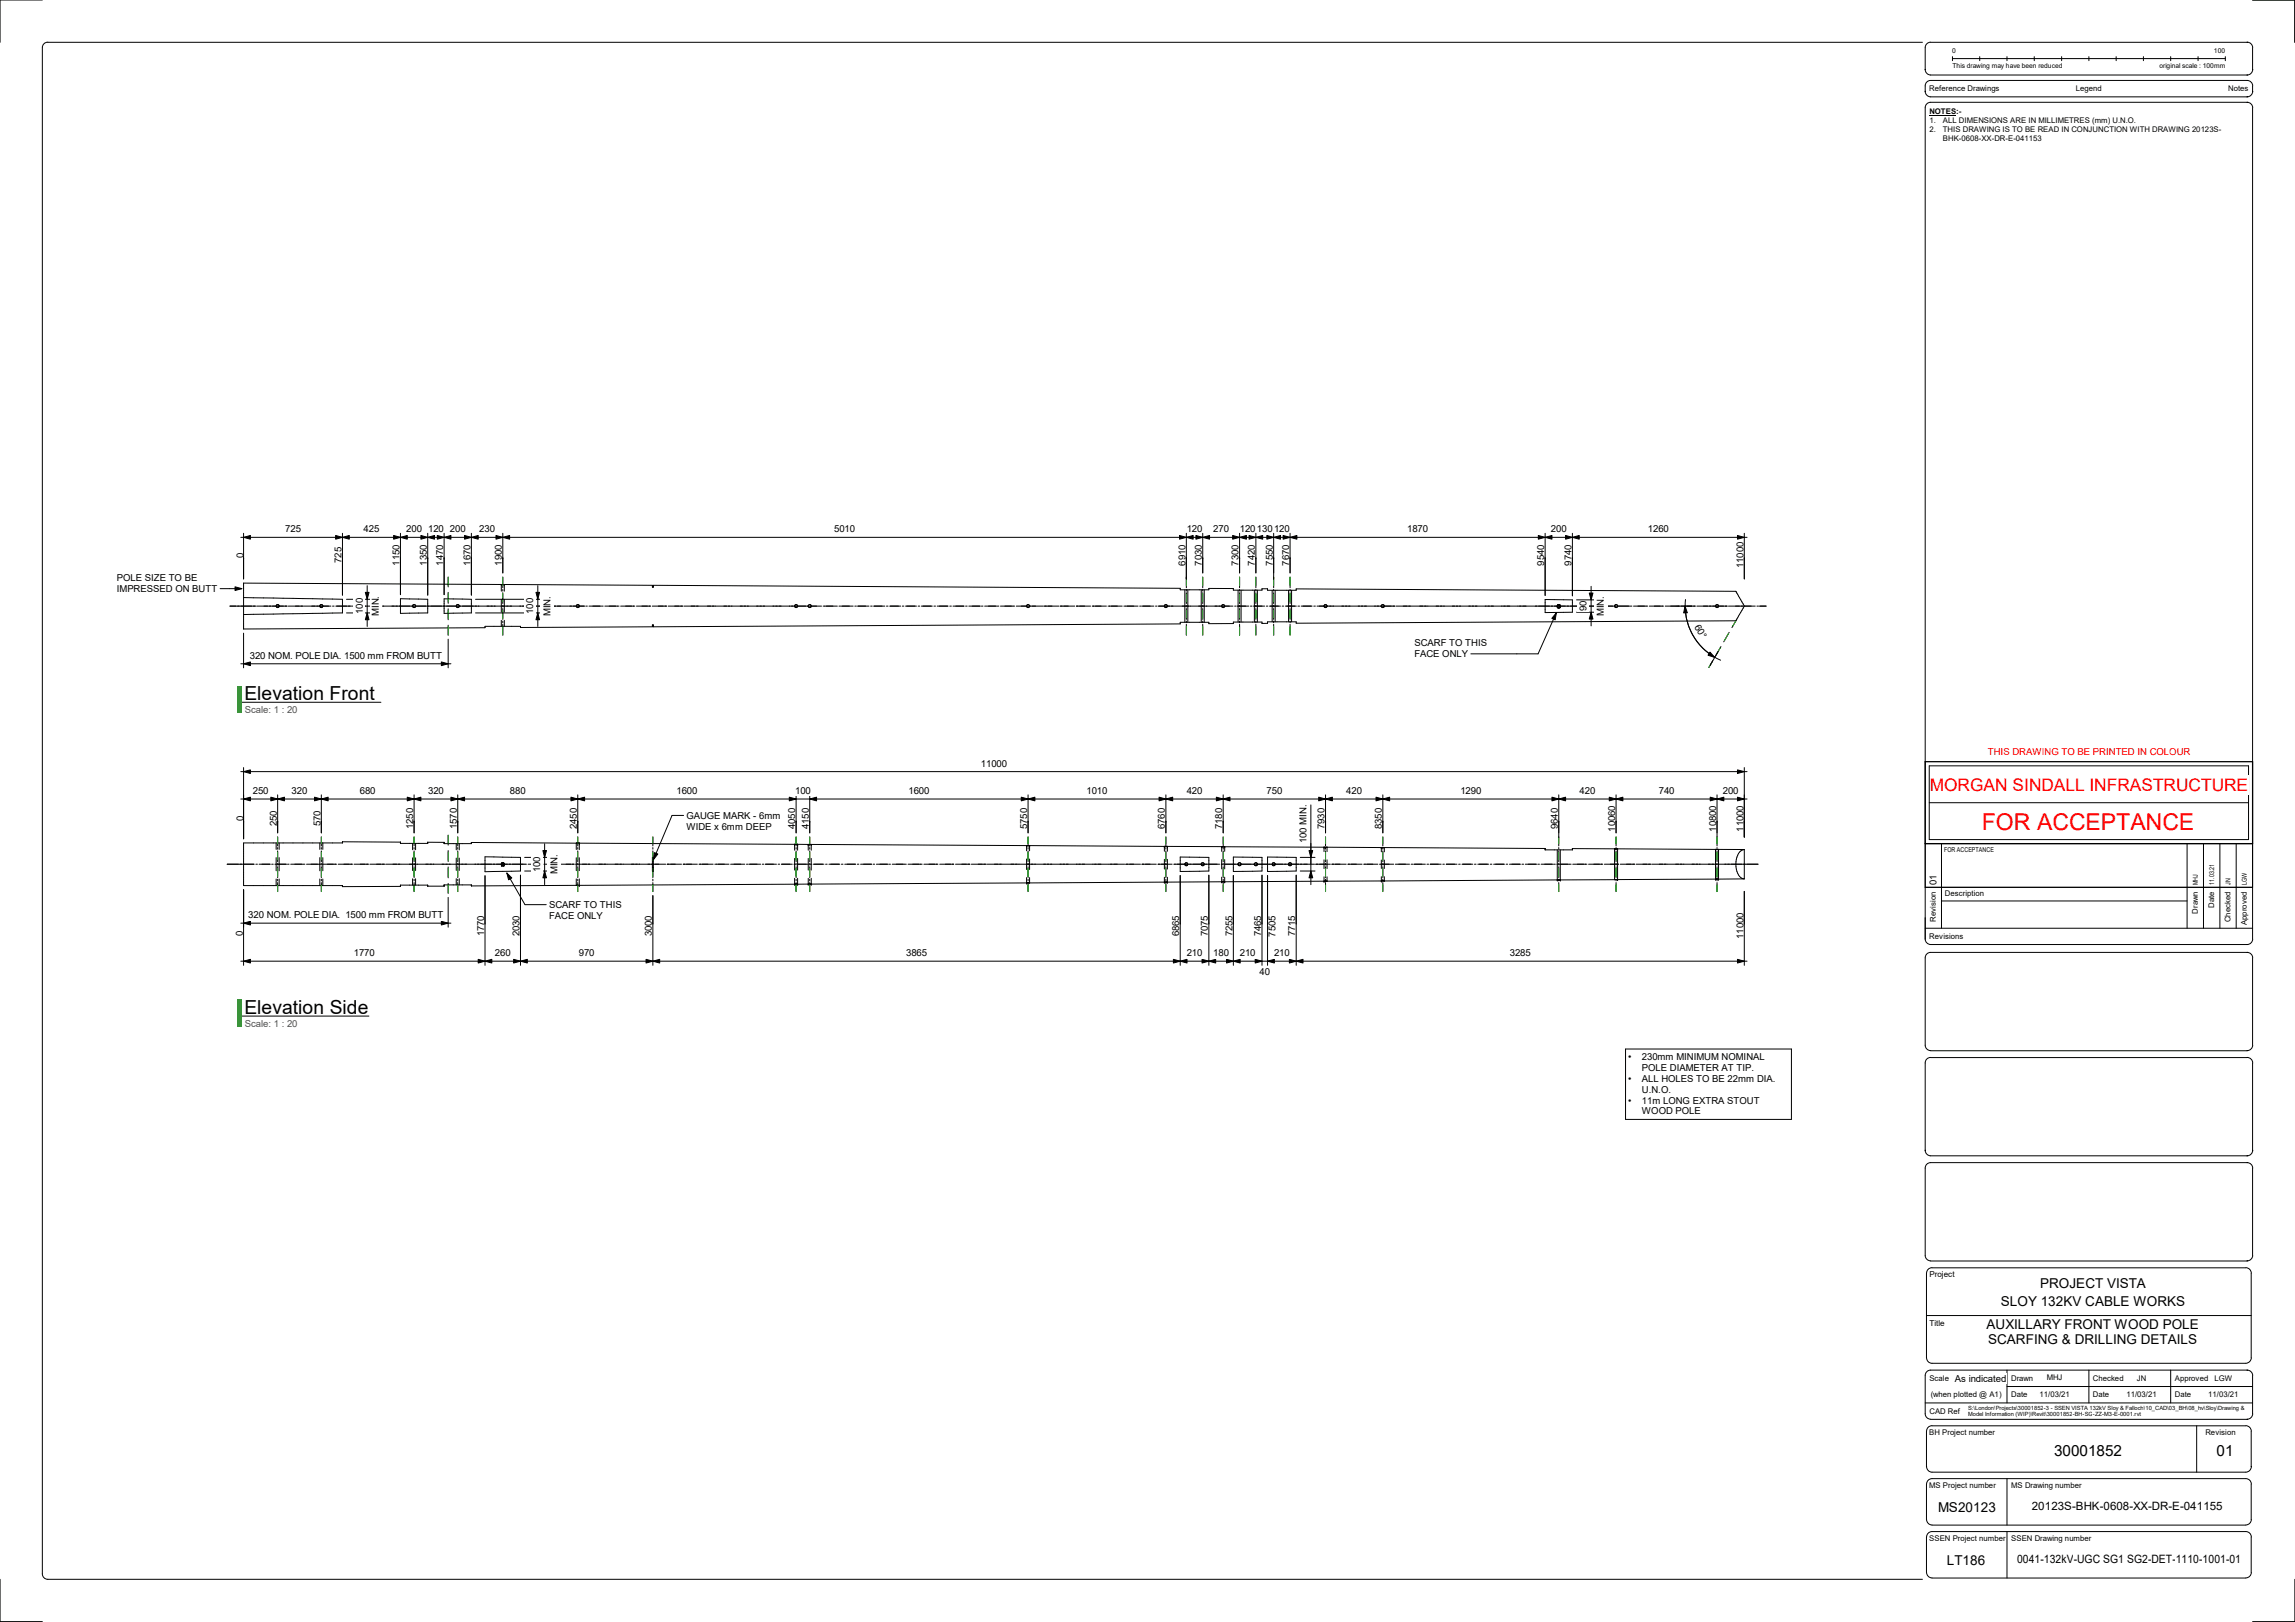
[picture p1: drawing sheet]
<svg xmlns="http://www.w3.org/2000/svg" width="841mm" height="594mm" viewBox="0 0 841 594" stroke-linecap="round" stroke-linejoin="round" font-family="sans-serif">
<defs><g id="words">
<text font-size="8.5" fill="#f00" x="726.2" y="304">FOR ACCEPTANCE</text>
<g font-size="7.1">
<text x="89.6" y="256.5">Elevation Front</text>
<text x="89.6" y="371.5">Elevation Side</text>
</g>
<text font-size="6.3" fill="#f00" x="707.2" y="289.8">MORGAN SINDALL INFRASTRUCTURE</text>
<g font-size="5.6">
<text x="752.7" y="533.4">30001852</text>
<text x="812.3" y="533.4">01</text>
</g>
<g font-size="5">
<text x="747.7" y="471.6">PROJECT VISTA</text>
<text x="733.3" y="478.2">SLOY 132KV CABLE WORKS</text>
<text x="728" y="486.9">AUXILLARY FRONT WOOD POLE</text>
<text x="728.6" y="492.4">SCARFING &amp; DRILLING DETAILS</text>
<text x="710.2" y="553.8">MS20123</text>
<text x="713.5" y="573.2">LT186</text>
</g>
<g font-size="4.2">
<text x="744.6" y="553.2">20123S-BHK-0608-</text>
<text x="781.7" y="553.2">XX-DR-E-041155</text>
<text x="739.2" y="572.6">0041-132kV-UGC SG1 SG2-DET-1110-1001-01</text>
</g>
<g font-size="3.5">
<text x="104.5" y="195">725</text>
<text x="133.2" y="195">425</text>
<text x="148.9" y="195">200</text>
<text x="156.9" y="195">120</text>
<text x="164.9" y="195">200</text>
<text x="175.6" y="195">230</text>
<text x="305.7" y="195">5010</text>
<text x="434.9" y="195">120</text>
<text x="444.6" y="195">270</text>
<text x="454.3" y="195">120130120</text>
<text x="515.6" y="195">1870</text>
<text x="568.3" y="195">200</text>
<text x="603.9" y="195">1260</text>
<text x="89.2" y="204.3" transform="rotate(-90 89.2 204.3)">0</text>
<text x="125.2" y="206.2" transform="rotate(-90 125.2 206.2)">725</text>
<text x="146.4" y="207.1" transform="rotate(-90 146.4 207.1)">1150</text>
<text x="156.4" y="207.1" transform="rotate(-90 156.4 207.1)">1350</text>
<text x="162.4" y="207.1" transform="rotate(-90 162.4 207.1)">1470</text>
<text x="172.4" y="207.1" transform="rotate(-90 172.4 207.1)">1670</text>
<text x="183.9" y="207.1" transform="rotate(-90 183.9 207.1)">1900</text>
<text x="434.4" y="207.1" transform="rotate(-90 434.4 207.1)">6910</text>
<text x="440.4" y="207.1" transform="rotate(-90 440.4 207.1)">7030</text>
<text x="453.9" y="207.1" transform="rotate(-90 453.9 207.1)">7300</text>
<text x="459.9" y="207.1" transform="rotate(-90 459.9 207.1)">7420</text>
<text x="466.4" y="207.1" transform="rotate(-90 466.4 207.1)">7550</text>
<text x="472.4" y="207.1" transform="rotate(-90 472.4 207.1)">7670</text>
<text x="565.9" y="207.1" transform="rotate(-90 565.9 207.1)">9540</text>
<text x="575.9" y="207.1" transform="rotate(-90 575.9 207.1)">9740</text>
<text x="638.9" y="208.1" transform="rotate(-90 638.9 208.1)">11000</text>
<text x="42.8" y="212.9">POLE SIZE TO BE</text>
<text x="42.8" y="216.8">IMPRESSED ON BUTT</text>
<text x="587.8" y="221.8" transform="rotate(-90 587.8 221.8)">N.</text>
<text x="132.9" y="224.9" transform="rotate(-90 132.9 224.9)">100</text>
<text x="138.8" y="225.6" transform="rotate(-90 138.8 225.6)">MIN.</text>
<text x="195.4" y="224.9" transform="rotate(-90 195.4 224.9)">100</text>
<text x="201.8" y="225.6" transform="rotate(-90 201.8 225.6)">MIN.</text>
<text x="581.4" y="223.9" transform="rotate(-90 581.4 223.9)">90</text>
<text x="587.8" y="225.6" transform="rotate(-90 587.8 225.6)">MI</text>
<text x="620.8" y="229.6" transform="rotate(60 620.8 229.6)">60°</text>
<text x="518.3" y="236.7">SCARF TO THIS</text>
<text x="91.5" y="241.3">320 NOM. POLE DIA. 1500 mm FROM BUTT</text>
<text x="518.3" y="240.7">FACE ONLY</text>
<text x="359.4" y="280.8">11000</text>
<text x="92.6" y="290.8">250</text>
<text x="106.9" y="290.8">320</text>
<text x="131.8" y="290.8">680</text>
<text x="156.9" y="290.8">320</text>
<text x="186.9" y="290.8">880</text>
<text x="247.9" y="290.8">1600</text>
<text x="291.4" y="290.8">100</text>
<text x="332.9" y="290.8">1600</text>
<text x="398.1" y="290.8">1010</text>
<text x="434.9" y="290.8">420</text>
<text x="464.1" y="290.8">750</text>
<text x="493.3" y="290.8">420</text>
<text x="535.2" y="290.8">1290</text>
<text x="578.8" y="290.8">420</text>
<text x="607.8" y="290.8">740</text>
<text x="631.3" y="290.8">200</text>
<text x="251.5" y="299.9">GAUGE MARK -</text>
<text x="278.2" y="299.9">6mm</text>
<text x="89.2" y="300.7" transform="rotate(-90 89.2 300.7)">0</text>
<text x="101.4" y="302.7" transform="rotate(-90 101.4 302.7)">250</text>
<text x="117.4" y="302.7" transform="rotate(-90 117.4 302.7)">570</text>
<text x="151.4" y="303.7" transform="rotate(-90 151.4 303.7)">1250</text>
<text x="167.4" y="303.7" transform="rotate(-90 167.4 303.7)">1570</text>
<text x="211.4" y="303.7" transform="rotate(-90 211.4 303.7)">2450</text>
<text x="251.5" y="303.9">WIDE x 6mm DEEP</text>
<text x="291.4" y="303.7" transform="rotate(-90 291.4 303.7)">4050</text>
<text x="296.4" y="303.7" transform="rotate(-90 296.4 303.7)">4150</text>
<text x="376.4" y="303.7" transform="rotate(-90 376.4 303.7)">5750</text>
<text x="426.9" y="303.7" transform="rotate(-90 426.9 303.7)">6760</text>
<text x="447.9" y="303.7" transform="rotate(-90 447.9 303.7)">7180</text>
<text x="485.4" y="303.7" transform="rotate(-90 485.4 303.7)">7930</text>
<text x="506.4" y="303.7" transform="rotate(-90 506.4 303.7)">8350</text>
<text x="570.9" y="303.7" transform="rotate(-90 570.9 303.7)">9640</text>
<text x="591.9" y="304.6" transform="rotate(-90 591.9 304.6)">10060</text>
<text x="628.9" y="304.6" transform="rotate(-90 628.9 304.6)">10800</text>
<text x="638.9" y="304.6" transform="rotate(-90 638.9 304.6)">11000</text>
<text x="478.7" y="308.9" transform="rotate(-90 478.7 308.9)">100 MIN.</text>
<text x="197.9" y="319.4" transform="rotate(-90 197.9 319.4)">100</text>
<text x="204.3" y="320.2" transform="rotate(-90 204.3 320.2)">MIN.</text>
<text x="709.7" y="324.1" transform="rotate(-90 709.7 324.1)">01</text>
<text x="201.2" y="332.6">SCARF TO THIS</text>
<text x="91" y="336.3">320 NOM. POLE DIA. 1500 mm FROM BUTT</text>
<text x="201.2" y="336.5">FACE ONLY</text>
<text x="89" y="342.8" transform="rotate(-90 89 342.8)">0</text>
<text x="177.4" y="342.9" transform="rotate(-90 177.4 342.9)">1770</text>
<text x="190.4" y="342.9" transform="rotate(-90 190.4 342.9)">2030</text>
<text x="238.9" y="342.9" transform="rotate(-90 238.9 342.9)">3000</text>
<text x="432.2" y="342.9" transform="rotate(-90 432.2 342.9)">6865</text>
<text x="442.7" y="342.9" transform="rotate(-90 442.7 342.9)">7075</text>
<text x="451.6" y="342.9" transform="rotate(-90 451.6 342.9)">7255</text>
<text x="462.1" y="342.9" transform="rotate(-90 462.1 342.9)">7465</text>
<text x="467.4" y="343" transform="rotate(-90 467.4 343)">7505</text>
<text x="474.6" y="342.9" transform="rotate(-90 474.6 342.9)">7715</text>
<text x="638.9" y="343.9" transform="rotate(-90 638.9 343.9)">11000</text>
<text x="129.6" y="350.3">1770</text>
<text x="181.4" y="350.3">260</text>
<text x="212.1" y="350.3">970</text>
<text x="332" y="350.3">3865</text>
<text x="434.9" y="350.3">210</text>
<text x="444.6" y="350.3">180</text>
<text x="454.3" y="350.3">210</text>
<text x="466.9" y="350.3">210</text>
<text x="553.3" y="350.3">3285</text>
<text x="461.6" y="357">40</text>
<text x="596.7" y="388.3">•</text>
<text x="601.7" y="388.3">230mm MINIMUM NOMINAL</text>
<text x="601.7" y="392.3">POLE DIAMETER AT TIP.</text>
<text x="596.7" y="396.2">•</text>
<text x="601.7" y="396.2">ALL HOLES TO BE 22mm DIA.</text>
<text x="601.7" y="400.2">U.N.O.</text>
<text x="596.7" y="404.2">•</text>
<text x="601.7" y="404.2">11m LONG EXTRA STOUT</text>
<text x="601.7" y="408.1">WOOD POLE</text>
<text x="716.4" y="506.1">As indicated</text>
</g>
<g font-size="3.5" fill="#505050">
<text x="89.7" y="261.2">Scale: 1 : 20</text>
<text x="89.7" y="376.1">Scale: 1 : 20</text>
</g>
<text font-size="3.5" fill="#f00" x="728.5" y="276.4">THIS DRAWING TO BE PRINTED IN COLOUR</text>
<g font-size="3">
<text x="707" y="467.8">Project</text>
<text x="707" y="485.8">Title</text>
</g>
<g font-size="2.9">
<text x="707" y="33.4">Reference Drawings</text>
<text x="760.7" y="33.4">Legend</text>
<text x="816.5" y="33.4">Notes</text>
<text x="712.7" y="328.2">Description</text>
<text x="805.4" y="334.6" transform="rotate(-90 805.4 334.6)">Drawn</text>
<text x="811.4" y="332.5" transform="rotate(-90 811.4 332.5)">Date</text>
<text x="709.4" y="337.7" transform="rotate(-90 709.4 337.7)">Revision</text>
<text x="817.4" y="337.8" transform="rotate(-90 817.4 337.8)">Checked</text>
<text x="823.4" y="338.8" transform="rotate(-90 823.4 338.8)">Approved</text>
<text x="707" y="344">Revisions</text>
<text x="707" y="505.8">Scale</text>
<text x="737" y="505.8">Drawn</text>
<text x="750" y="505.6">MHJ</text>
<text x="766.9" y="505.8">Checked</text>
<text x="783.1" y="505.8">JN</text>
<text x="797" y="505.8">Approved</text>
<text x="811.5" y="505.8">LGW</text>
<text x="707.5" y="511.8">(when plotted @ A1)</text>
<text x="737" y="511.8">Date</text>
<text x="747.4" y="511.6">11/03/21</text>
<text x="766.9" y="511.8">Date</text>
<text x="779.3" y="511.6">11/03/21</text>
<text x="797" y="511.8">Date</text>
<text x="809.2" y="511.6">11/03/21</text>
<text x="707" y="517.8">CAD Ref</text>
<text x="707" y="525.7">BH Project number</text>
<text x="808.2" y="525.7">Revision</text>
<text x="707" y="545">MS Project number</text>
<text x="737" y="545">MS Drawing number</text>
<text x="707" y="564.4">SSEN Project number</text>
<text x="737" y="564.4">SSEN Drawing number</text>
</g>
<g font-size="2.8">
<text x="707" y="41.8">NOTES:-</text>
<text x="707" y="45.1">1.</text>
<text x="712" y="45.1">ALL DIMENSIONS ARE IN MILLIMETRES (mm) U.N.O.</text>
<text x="707" y="48.3">2.</text>
<text x="712" y="48.3">THIS DRAWING IS TO BE READ IN CONJUNCTION WITH DRAWING 20123S-</text>
<text x="712" y="51.6">BHK-0608-XX-DR-E-041153</text>
</g>
<g font-size="2.5">
<text x="715.3" y="19.3">0</text>
<text x="811.3" y="19.3">100</text>
<text x="715.5" y="24.8">This drawing may have been reduced</text>
<text x="791.4" y="24.8">original scale : 100mm</text>
<text x="712.4" y="311.9">FOR ACCEPTANCE</text>
<text x="805.4" y="324.1" transform="rotate(-90 805.4 324.1)">MHJ</text>
<text x="811.4" y="324.1" transform="rotate(-90 811.4 324.1)">11.03.21</text>
<text x="817.4" y="324.1" transform="rotate(-90 817.4 324.1)">JN</text>
<text x="823.4" y="324.1" transform="rotate(-90 823.4 324.1)">LGW</text>
</g>
<g font-size="2.1">
<text x="721.2" y="516.4">S:\</text>
<text x="721.2" y="518.8">Model Information (WIP)\</text>
<text x="723.8" y="516.4">London\</text>
<text x="731.3" y="516.4">Projects\</text>
<text x="739.5" y="516.4">30001852-3 -</text>
<text x="744.7" y="518.8">Revit\</text>
<text x="750" y="518.8">30001852-BH-SG-ZZ-M3-E-0001.rvt</text>
<text x="752.8" y="516.4">SSEN VISTA 132kV Sloy &amp; Falloch\</text>
<text x="786.2" y="516.4">10_CAD\</text>
<text x="794.8" y="516.4">03_BH\</text>
<text x="801.9" y="516.4">08_hv\</text>
<text x="808.3" y="516.4">Sloy\</text>
<text x="812.8" y="516.4">Drawing &amp;</text>
</g>
</g></defs>
<g fill="none" stroke="#000" stroke-width=".37">
<path d="M89.3 218.9l36.2 .6v5l-36.2 .6M146.7 219.3l10 .2v5l-10 .2zM162.8 219.3l9.9 .2v5l-9.9 .2zM164.2 211.4v3.6M164.2 217v4M183.7 214.1h.1M183.7 214.1v2.4M183.7 219.5v4.7M183.7 214.1l-94.4-.5v16.8l88.4-.5v-.5h13v.4l48.4-.2v-.7h.3v.7l193.1-1.1v-.6h10.5v.5h9v-.6h10.5v.5h2v-.5h10.5v.5l161.1-.9M183.7 214.1h1.1M183.9 214.1h.1M184.3 211.4v3.9"/>
<path d="M184.3 215.9v.6M184.3 217.1v4M184.7 214.1h-.1M184.8 214.1h.1M184.8 214.1v2.4M184.8 219.5v4.7M184.8 214.1l54.3 .3v.7h.3v-.7l193.1 1.1v.5h10.5v-.5l9 .1v.6h10.5v-.6h2v.6h10.5v-.5l161.1 .9 3.1 5.4-3.1 5.4M239.1 214.7h.3M239.1 214.8h.3M434.2 216v11.9M434.7 211.4v3.9M434.7 215.9v.6"/>
<path d="M434.7 217.1v4M435.3 216v11.9M440.2 216v11.9M440.8 211.4v3.9M440.8 215.9v.6M440.8 217.1v4M441.3 216v11.9M453.7 216.2v11.6M454.3 211.4v3.9M454.3 215.9v.6M454.3 217.1v4M454.8 216.2v11.6"/>
<path d="M459.7 216.2v11.6M460.2 211.4v3.9M460.2 215.9v.6M460.2 217.1v4M460.8 216.2v11.6M466.2 216.2v11.6M466.7 211.4v3.9M466.7 215.9v.6M466.7 217.1v4M467.3 216.2v11.6M472.2 216.2v11.6M472.8 211.4v3.9"/>
<path d="M472.8 215.9v.6M472.8 217.1v4M473.3 216.2v11.6M566.2 219.6l10 .1v4.5l-10 .2zM84.3 222h9.4M89.3 231.9v12.7M94 222h11.3M105.6 222h5.6M111.4 222h9.9M121.9 222h.6M123 222h5.6M128.8 222h79.5"/>
<path d="M164.2 223v4M164.2 229v3.6M164.2 234.1v10.5M183.7 227.2v2.2M184.3 221.7v.6M184.3 222.9v4M184.3 227.5v.6M184.3 228.7v3.9M184.8 227.2v2.2M208.5 222h5.7M214.7 222h.5M215.8 222h4.4"/>
<path d="M220.5 222h.5M221.6 222h5.2M227.4 222h5.2M233.2 222h5.2M239 222h5.2M239.1 229.3h.3M239.1 229.2h.3M244.8 222h5.5M250.6 222h5.7M256.4 222h44.7M301.6 222h5.3M307.4 222h.6"/>
<path d="M308.3 222h4.4M313.2 222h.6M314.3 222h4.2M319 222h.6M320.2 222h4.1M324.8 222h.6M326 222h4.1M330.6 222h.6M331.8 222h4.1M336.4 222h.6M337.6 222h4.1M342.2 222h.6"/>
<path d="M343.4 222h4.1M348 222h.6M349.2 222h4.1M353.8 222h.6M355 222h4.3M359.6 222h.6M360.8 222h4.4M365.4 222h.6M366.6 222h5.2M372.4 222h9.8M382.5 222h5.5M388.5 222h5.3"/>
<path d="M394.4 222h5.2M400.2 222h5.2M406 222h5.2M411.8 222h5.2M417.6 222h.6M418.5 222h4.3M423.4 222h.6M424.5 222h5.8M430.4 222h21.4M434.7 221.7v.6M434.7 222.9v4M434.7 227.5v.6"/>
<path d="M434.7 228.7v3.9M440.8 221.7v.6M440.8 222.9v4M440.8 227.5v.6M440.8 228.7v3.9M452.4 222h.6M453.5 222h4.1M454.3 221.7v.6M454.3 222.9v4M454.3 227.5v.6M454.3 228.7v3.9M458.2 222h.6"/>
<path d="M459.4 222h4M460.2 221.7v.6M460.2 222.9v4M460.2 227.5v.6M460.2 228.7v3.9M464 222h.6M465.2 222h4M466.7 221.7v.6M466.7 222.9v4M466.7 227.5v.6M466.7 228.7v3.9M469.8 222h.6"/>
<path d="M471 222h4M472.8 221.7v.6M472.8 222.9v4M472.8 227.5v.6M472.8 228.7v3.9M475.6 222h.6M476.8 222h4M481.4 222h.6M482.6 222h28.6M511.6 222h5.6M517.4 222h44.6M562.3 222h17.2"/>
<path d="M570.7 222h.1M570.7 221.9h.1M570.7 222.1h.1M570.7 221.9v.1M570.7 222l.1 .4M570.7 222.1l.1 .1M570.8 221.7l-.1 .2M570.8 221.7l-.1 .3M570.8 221.6v.1M570.8 222.4l.2 .1M570.9 221.6h.1M570.9 222.4h.1"/>
<path d="M570.9 222.4l.1 .1M571 221.5l-.2 .1M571 222.5h.2M571.1 221.4h.1M571.1 222.5h.1M571.1 221.4l-.2 .1M571.1 221.4h.3M571.1 221.4l-.1 .1M571.3 222.5h.1M571.4 222.5h-.2M571.4 221.4l.1 .1M571.4 222.5h.1"/>
<path d="M571.4 221.4v.1M571.5 221.5h.1M571.5 221.5l.2 .2M571.5 222.5h-.1M571.6 222.4h.1M571.6 222.4l-.1 .1M571.6 221.6h.1M571.6 221.6l.2 .5M571.7 222.3l-.2 .2M571.7 221.7l.1 .2M571.8 222h.1M571.8 222.1h.1"/>
<path d="M571.8 221.9h.1M571.8 222.1l-.1 .1M571.8 222.1l-.2 .3M580 222h.6M581.2 222h4.2M585.8 222h.6M587 222h10.2M597.4 222h.6M598.6 222h5.2M604.4 222h5.2M610.2 222h5.2M616 222h5.2"/>
<path d="M621.8 222h11.2M630.7 236.8l-2 3.5M633.4 222h9.8M633.7 231.6l-2 3.5M636.1 227.4l-1.4 2.5M643.8 222h.6M644.7 222h2.5M88.2 243.1h77M89.3 243.1l2.5-.7v1.4zM161.7 242.4l2.5 .7-2.5 .7zM627.7 242l-1.5 2.5M83.2 316.5h10"/>
<path d="M93.7 316.5h.6M94.9 316.5h4.1M99.5 316.5h.6M100.7 316.5h4.3M101.2 308.7v2.4M101.2 314.1v4.8M101.7 306.5v3.3M101.7 310.4v.6M101.7 311.7v3.9M101.7 316.2v.6M101.7 317.5v3.9M102.3 308.7v2.4"/>
<path d="M102.3 314.1v4.8M105.3 316.5h.6M106.5 316.5h4.5M111.1 316.5h.6M112.3 316.5h5.2M117.2 308.7v2.4M117.2 314.1v4.8M117.8 306.5v3.3M117.8 310.4v.6M117.8 311.7v3.9M117.8 316.2v.6M117.8 317.5v3.9"/>
<path d="M118.1 316.5h5.2M118.3 308.7v2.4M118.3 314.1v4.8M123.9 316.5h5.2M129.7 316.5h5.3M135.5 316.5h5.5M141.3 316.5h5.7M147.1 316.5h45.8M151.2 308.9v2.3M151.2 314.2v4.7M151.7 306.5v3.3M151.7 310.4v.6"/>
<path d="M151.7 311.7v3.9M151.7 316.2v.6M151.7 317.5v3.9M152.3 308.9v2.3M152.3 314.2v4.7M164.2 305.9v3.6M164.2 311.5v4.1M164.2 317.5v4M167.2 309v2.3M167.2 314.3v4.5M167.7 306.5v3.3M167.7 310.4v.6"/>
<path d="M167.7 311.7v3.9M167.7 316.2v.6M167.7 317.5v3.9M168.3 309v2.3M168.3 314.3v4.5M177.7 313.8l13 .2v5l-13 .3zM183.7 316.8h.1M183.7 316.3h.1M183.7 316.7v.1M183.8 316.3h.1M183.8 316.9h.1M183.8 316.2h.1"/>
<path d="M183.9 316.1v.8M183.9 316.9l.1 .1M183.9 316.1h.1M183.9 317h.1M184 317h.1M184 317l.1 .1M184 316.1h.1M184 317h.5M184 316l-.2 .2M184.1 316l.4 .1M184.1 316l-.1 .1M184.5 317h.1"/>
<path d="M184.5 316.1h.1M184.5 316v.1M184.5 317l-.1 .1M184.6 316.1h.1M184.6 317h-.1M184.6 316.9v.1M184.6 316.9l-.1 .1M184.6 316.1l.1 .2M184.7 316.9h.1M184.7 316.2h.1M184.7 316.8h.1M184.7 316.3h.1"/>
<path d="M184.7 316.8l-.1 .1M184.7 316.3l.1 .4M184.8 316.3h.1M184.8 316.7l-.1 .1M193.5 316.5h5.2M199.3 316.5h5.2M205.1 316.5h5.3M210.9 316.5h5.5M211.2 308.8l-38.5-.2v.4h-9.9v-.5h-6.1v.4h-10v-.5l-21.2-.1v.4h-36.2v15.7h36.2v.3h21.2v-.5h10v.4h6.1v-.5h9.9v.4l38.5-.2M211.2 308.8v2.3M211.2 314.2v4.7M211.2 308.8h1.1"/>
<path d="M211.7 306.5v3.3M211.7 310.4v.6M211.7 311.7v3.9M211.7 316.2v.6M211.7 317.5v3.9M212.3 308.8h.1M212.3 308.8v2.4M212.3 314.2v4.7M212.3 308.8l78.9 .4M216.7 316.5h27.2M239.1 314h.3v5.1h-.3zM239.1 314.1h.3"/>
<path d="M239.1 318.9h.3M239.2 306.5v3.3M239.2 310.4v.6M239.2 311.7v3.9M239.2 316.2v.6M239.2 317.5v3.9M244.5 316.5h5.2M250.3 316.5h5.2M256.1 316.5h5.2M261.9 316.5h5.2M267.7 316.5h.6M268.5 316.5h4.4"/>
<path d="M273.5 316.5h.6M274.4 316.5h4.3M279.3 316.5h.6M280.4 316.5h4.1M285.1 316.5h.6M286.4 316.5h3.9M290.9 316.5h.6M291.2 309.2h.1M291.2 309.2v2.2M291.2 314.4v4.3M291.2 309.2h1.1M291.7 306.5v3.3"/>
<path d="M291.7 310.4v.6M291.7 311.7v3.9M291.7 316.2v.6M291.7 317.5v3.9M292.2 316.5h3.9M292.3 309.2h.1M292.3 309.2v2.2M292.3 314.4v4.3M292.3 309.2l3.9 .1M296.2 309.3h.1M296.2 309.3v2.1M296.2 314.4v4.3"/>
<path d="M296.2 309.3h1.1M296.7 316.5h.6M296.7 306.5v3.3M296.7 310.4v.6M296.7 311.7v3.9M296.7 316.2v.6M296.7 317.5v3.9M297.3 309.3h.1M297.3 309.3v2.1M297.3 314.4v4.3M297.3 309.3l78.9 .4M298 316.5h3.9"/>
<path d="M302.5 316.5h.6M303.8 316.5h3.9M308.3 316.5h.6M309.6 316.5h3.9M314.1 316.5h.6M315.4 316.5h4M319.9 316.5h.6M321.2 316.5h4.2M325.7 316.5h.6M327 316.5h5.1M332.8 316.5h5.1M338.6 316.5h5.1"/>
<path d="M344.4 316.5h5.1M350.2 316.5h5.3M356 316.5h5.5M361.8 316.5h5.6M367.6 316.5h44.5M376.2 309.7h.1M376.2 309.7v1.9M376.2 314.6v3.9M376.2 309.7h1.1M376.7 306.5v3.3M376.7 310.4v.6M376.7 311.7v3.9"/>
<path d="M376.7 316.2v.6M376.7 317.5v3.9M377.3 309.7h.1M377.3 309.7v1.9M377.3 314.6v3.9M377.3 309.7l49.4 .3M412.4 316.5h5.5M418.4 316.5h5.3M424.3 316.5h5.2M426.7 310h.1M426.7 310v1.8M426.7 314.7v3.6"/>
<path d="M426.7 310h1.1M427.2 306.5v3.3M427.2 310.4v.6M427.2 311.7v3.9M427.2 316.2v.6M427.2 317.5v3.9M427.8 310h.1M427.8 310v1.8M427.8 314.7v3.6M427.8 310l19.9 .1M430.1 316.5h16.8M432.5 313.9l10.5 .1v5l-10.5 .2z"/>
<path d="M447.5 316.5h.6M447.7 310.1h.1M447.7 310.1v1.7M447.7 314.8v3.5M447.7 310.1h1.1M448.2 306.5v3.3M448.2 310.4v.6M448.2 311.7v3.9M448.2 316.2v.6M448.2 317.5v3.9M448.8 316.5h32.9M448.8 310.1h.1"/>
<path d="M448.8 310.1v1.7M448.8 314.8v3.5M448.8 310.1l36.4 .2M452 313.9l10.5 .1v5l-10.5 .2zM464.5 313.9l10.5 .1v5l-10.5 .2zM482.1 316.5h5.4M485.2 310.3h.1M485.2 310.3v1.6M485.2 314.9v3.2M485.2 310.3h1.1M485.8 306.5v3.3M485.8 310.4v.6"/>
<path d="M485.8 311.7v3.9M485.8 316.2v.6M485.8 317.5v3.9M486.3 310.3h.1M486.3 310.3v1.6M486.3 314.9v3.2M486.3 310.3l19.9 .1M488 316.5h5.3M493.9 316.5h5.2M499.7 316.5h5.2M505.5 316.5h5.2M506.2 310.4h.1"/>
<path d="M506.2 310.4v1.6M506.2 315v3.1M506.2 310.4h1.1M506.8 306.5v3.3M506.8 310.4v.6M506.8 311.7v3.9M506.8 316.2v.6M506.8 317.5v3.9M507.3 310.4v1.6M507.3 315v3.1M507.3 310.4l58.9 .4v.5h10v-.5l15.5 .1M511.3 316.5h.6"/>
<path d="M512 316.5h4.5M517.1 316.5h.6M518.1 316.5h4.2M522.9 316.5h.6M524.1 316.5h4M528.7 316.5h.6M529.9 316.5h4M534.5 316.5h.6M535.7 316.5h4M540.3 316.5h.6M541.5 316.5h4M546.1 316.5h.6"/>
<path d="M547.3 316.5h4M551.9 316.5h.6M553.1 316.5h4M557.7 316.5h.7M558.9 316.5h4.2M563.5 316.5h.7M564.7 316.5h4.4M569.3 316.5h.7M570.5 316.5h5.3M570.7 311.3v11M571.2 306.5v3.3M571.2 310.4v.6"/>
<path d="M571.2 311.7v3.9M571.2 316.2v.6M571.2 317.5v3.9M571.8 311.3v11M576.3 316.5h5.3M582.1 316.5h5.3M587.9 316.5h5.3M591.7 310.9h.1M591.7 310.9v11.3l-19.9 .1M591.7 310.9h1M592.2 306.5v3.3M592.2 310.4v.6"/>
<path d="M592.2 311.7v3.9M592.2 316.2v.6M592.2 317.5v3.9M592.8 310.9h.1M592.8 310.9v11.3M592.8 310.9l35.9 .2M593.7 316.5h5.3M599.5 316.5h5.5M605.3 316.5h38.9M628.7 311.1h.1M628.7 311.1v10.9M628.7 311.1h1.1"/>
<path d="M629.2 306.5v3.3M629.2 310.4v.6M629.2 311.7v3.9M629.2 316.2v.6M629.2 317.5v3.9M629.7 311.1h-.1M629.8 311.1h.1M629.8 311.1v10.9M629.8 311.1h9.4M639.2 311.1v10.8M639.2 311.1a3.8 3.8 0 0 0-2.9 3.6 6.7 6.7 0 0 0 2 7l.9 .2M101.2 321.9v2.5"/>
<path d="M101.7 322v.6M101.7 323.3v3.3M102.3 321.9v2.5M117.2 321.9v2.5M117.8 322v.6M117.8 323.3v3.3M118.3 321.9v2.5M151.2 321.9v2.3M151.7 322v.6M151.7 323.3v3.3M152.3 321.9v2.3M164.2 323.6v3.6"/>
<path d="M167.2 321.8v2.3M167.7 322v.6M167.7 323.3v3.3M168.3 321.8v2.3M211.2 321.9v2.4M211.2 324.3h1.1M211.7 322v.6M211.7 323.3v3.3M212.3 324.3h.1M212.3 321.9v2.4M239.2 322v.6M239.2 323.3v3.3"/>
<path d="M291.2 323.8h.1M291.2 321.7v2.1M291.2 323.8l-78.9 .5M291.2 323.8h1.1M291.7 322v.6M291.7 323.3v3.3M292.3 323.8h.1M292.3 321.7v2.1M296.2 323.8h.1M296.2 321.7v2.1M296.2 323.8h-3.9M296.2 323.8h1.1"/>
<path d="M296.7 322v.6M296.7 323.3v3.3M297.3 323.8h.1M297.3 321.7v2.1M376.2 323.4h.1M376.2 321.4v2M376.2 323.4l-78.9 .4M376.7 322v.6M376.7 323.3v3.3M377.3 321.4v2l49.4-.3M377.3 323.3l-1.1 .1M426.7 323.1h.1"/>
<path d="M426.7 321.3v1.8M427.2 323l-.1 .1M427.2 323l-.5 .1M427.2 323l.6 .1M427.2 322v.6M427.2 323.3v3.3M427.8 323.1h.1M427.8 321.3v1.8M447.7 323h.1M447.7 321.3v1.7M447.7 323l-19.9 .1M447.7 323h1.1"/>
<path d="M448.2 322v.6M448.2 323.3v3.3M448.8 323h.1M448.8 321.3v1.7M485.2 322.7h.1M485.2 321.1v1.6M485.2 322.7l-36.4 .3M485.2 322.7h1.1M485.8 322v.6M485.8 323.3v3.3M486.3 321.1v1.6M506.2 322.7h.1"/>
<path d="M506.2 321.1v1.6M506.2 322.7h-19.9M506.2 322.7h1.1M506.8 322v.6M506.8 323.3v3.3M507.2 322.6l.1 .1M507.3 321.1v1.6M570.7 322.3h.1M570.7 322.3l-63.4 .4M570.7 322.3h1.1M571.2 322v.6M571.2 323.3v3.3"/>
<path d="M571.8 322.3h.1M591.7 322.2h1.1M592.2 322v.6M592.2 323.3v3.3M592.8 322.2h.1M628.7 322h.1M628.7 322l-35.9 .2M628.7 322h1.1M629.2 322v.6M629.2 323.3v3.3M629.8 322h.1M639.2 321.9l-9.4 .1"/>
<circle cx="101.8" cy="222" r=".55"/>
<circle cx="117.8" cy="222" r=".56"/>
<circle cx="151.8" cy="222" r=".55"/>
<circle cx="167.8" cy="222" r=".55"/>
<circle cx="211.7" cy="222" r=".56"/>
<circle cx="291.7" cy="222" r=".55"/>
<circle cx="296.7" cy="222" r=".56"/>
<circle cx="376.7" cy="222" r=".57"/>
<circle cx="427.2" cy="222" r=".57"/>
<circle cx="448.2" cy="222" r=".57"/>
<circle cx="485.7" cy="222" r=".56"/>
<circle cx="506.7" cy="222" r=".56"/>
<circle cx="592.2" cy="222" r=".56"/>
<circle cx="629.2" cy="222" r=".56"/>
<circle cx="434.7" cy="316.5" r=".55"/>
<circle cx="440.7" cy="316.5" r=".56"/>
<circle cx="454.2" cy="316.5" r=".56"/>
<circle cx="460.2" cy="316.5" r=".56"/>
<circle cx="466.7" cy="316.5" r=".56"/>
<circle cx="472.7" cy="316.5" r=".56"/>
</g>
<g fill="none" stroke="#00a600" stroke-width=".37">
<path d="M164.2 211.4v3.1M164.2 217.5v3M184.3 211.4v3.1M184.3 217.5v3M434.7 211.4v3.1M434.7 217.5v3M440.8 211.4v3.1M440.8 217.5v3M454.3 211.4v3.1M454.3 217.5v3M460.2 211.4v3.1M460.2 217.5v3"/>
<path d="M466.7 211.4v3.1M466.7 217.5v3M472.8 211.4v3.1M472.8 217.5v3M164.2 223.5v3M164.2 229.5v3.1M184.3 223.5v3M184.3 229.5v3.1M434.7 223.5v3M434.7 229.5v3.1M440.8 223.5v3M440.8 229.5v3.1"/>
<path d="M454.3 223.5v3M454.3 229.5v3.1M460.2 223.5v3M460.2 229.5v3.1M466.7 223.5v3M466.7 229.5v3.1M472.8 223.5v3M472.8 229.5v3.1M630.4 237.2l-1.5 2.6M633.4 232l-1.5 2.7M636.1 227.4l-1.2 2M627.4 242.4l-1.2 2.1"/>
<path d="M101.7 306.5v2.5M101.7 312v3M101.7 318.1v3M117.8 306.5v2.5M117.8 312v3M117.8 318.1v3M151.7 306.5v2.5M151.7 312v3M151.7 318.1v3M164.2 305.9v3.1M164.2 312v3M164.2 318.1v3"/>
<path d="M167.7 306.5v2.5M167.7 312v3M167.7 318.1v3M211.7 306.5v2.5M211.7 312v3M211.7 318.1v3M239.2 306.5v2.5M239.2 312v3M239.2 318.1v3M291.7 306.5v2.5M291.7 312v3M291.7 318.1v3"/>
<path d="M296.7 306.5v2.5M296.7 312v3M296.7 318.1v3M376.7 306.5v2.5M376.7 312v3M376.7 318.1v3M427.2 306.5v2.5M427.2 312v3M427.2 318.1v3M448.2 306.5v2.5M448.2 312v3M448.2 318.1v3"/>
<path d="M485.8 306.5v2.5M485.8 312v3M485.8 318.1v3M506.8 306.5v2.5M506.8 312v3M506.8 318.1v3M571.2 306.5v2.5M571.2 312v3M571.2 318.1v3M592.2 306.5v2.5M592.2 312v3M592.2 318.1v3"/>
<path d="M629.2 306.5v2.5M629.2 312v3M629.2 318.1v3M101.7 324.1v2.5M117.8 324.1v2.5M151.7 324.1v2.5M164.2 324.1v3.1M167.7 324.1v2.5M211.7 324.1v2.5M239.2 324.1v2.5M291.7 324.1v2.5M296.7 324.1v2.5"/>
<path d="M376.7 324.1v2.5M427.2 324.1v2.5M448.2 324.1v2.5M485.8 324.1v2.5M506.8 324.1v2.5M571.2 324.1v2.5M592.2 324.1v2.5M629.2 324.1v2.5"/>
</g>
<path d="M89.3 243.1l2.5-.7v1.4zM161.7 242.4l2.5 .7-2.5 .7z" fill="#000"/>
<path d="M91.5 238.2h70.5v3.9h-70.5z" fill="#fff"/>
<g fill="none" stroke="#000" stroke-width=".37">
<path d="M88.2 196.8h552M89.3 196.8l2.5-.7v1.4zM89.3 195.3v16.7M123 196.1l2.5 .7-2.5 .7zM125.5 196.8l2.5-.7v1.4zM125.5 195.3v22.7M144.3 196.1l2.4 .7-2.4 .7zM146.7 196.8l2.5-.7v1.4zM146.7 195.3v22.5M154.2 196.1l2.5 .7-2.5 .7zM156.7 196.8l2.5-.7v1.4zM156.7 195.3v22.7"/>
<path d="M160.3 196.1l2.5 .7-2.5 .7zM162.8 196.8l2.4-.7v1.4zM162.8 195.3v22.5M170.2 196.1l2.5 .7-2.5 .7zM172.7 196.8l2.5-.7v1.4zM172.7 195.3v22.7M181.8 196.1l2.5 .7-2.5 .7zM184.3 196.8l2.5-.7v1.4zM184.3 195.3v14.5M432.2 196.1l2.5 .7-2.5 .7zM434.7 196.8l2.5-.7v1.4zM434.7 195.3v16.7"/>
<path d="M438.3 196.1l2.5 .7-2.5 .7zM440.8 196.8l2.5-.7v1.4zM440.8 195.3v14.5M451.7 196.1l2.6 .7-2.6 .7zM454.3 196.8l2.5-.7v1.4zM454.3 195.3v14.5M457.7 196.1l2.5 .7-2.5 .7zM460.2 196.8l2.5-.7v1.4zM460.2 195.3v14.5M464.2 196.1l2.5 .7-2.5 .7zM466.7 196.8l2.5-.7v1.4zM466.7 195.3v16.7"/>
<path d="M470.2 196.1l2.6 .7-2.6 .7zM472.8 196.8l2.5-.7v1.4zM472.8 195.3v14.5M563.7 196.1l2.5 .7-2.5 .7zM566.2 196.8l2.5-.7v1.4zM566.2 195.3v22.8M573.7 196.1l2.5 .7-2.5 .7zM576.2 196.8l2.5-.7v1.4zM576.2 195.3v22.9M636.7 196.1l2.5 .7-2.5 .7zM639.2 195.3v16.7M89.3 204.3h.1"/>
<path d="M125.5 204.3h.1M146.7 204.3h.1M156.7 204.3h.1M162.8 204.3h.1M172.7 204.3h.1M184.3 204.3h.1M434.7 204.3h.1M440.8 204.3h.1M454.3 204.3h.1M460.2 204.3h.1M466.7 204.3h.1M472.8 204.3h.1"/>
<path d="M566.2 204.3h.1M576.2 204.3h.1M577.7 219.7h6.9M582.4 217.2h1.4l-.7 2.5zM583.1 214.8v14.4M617.7 219.6a21.7 21.7 0 0 0 12.8 22.2M639.2 204.3h.1M577.7 224.2h6.9M583.1 224.2l.7 2.5h-1.4zM614.2 222h5.7M617.5 222l.8 2.5h-1.3zM617.5 222h.1"/>
<path d="M617.5 222a21.6 21.6 0 0 0 10.9 18.7M626.6 238.8l1.8 2-2.5-.8zM629.6 238.7l-2.9 4.9"/>
</g>
<g fill="#000">
<path d="M89.3 196.8l2.5-.7v1.4zM123 196.1l2.5 .7-2.5 .7zM125.5 196.8l2.5-.7v1.4zM144.3 196.1l2.4 .7-2.4 .7zM146.7 196.8l2.5-.7v1.4zM154.2 196.1l2.5 .7-2.5 .7zM156.7 196.8l2.5-.7v1.4zM160.3 196.1l2.5 .7-2.5 .7zM162.8 196.8l2.4-.7v1.4zM170.2 196.1l2.5 .7-2.5 .7zM172.7 196.8l2.5-.7v1.4zM181.8 196.1l2.5 .7-2.5 .7z"/>
<path d="M184.3 196.8l2.5-.7v1.4zM432.2 196.1l2.5 .7-2.5 .7zM434.7 196.8l2.5-.7v1.4zM438.3 196.1l2.5 .7-2.5 .7zM440.8 196.8l2.5-.7v1.4zM451.7 196.1l2.6 .7-2.6 .7zM454.3 196.8l2.5-.7v1.4zM457.7 196.1l2.5 .7-2.5 .7zM460.2 196.8l2.5-.7v1.4zM464.2 196.1l2.5 .7-2.5 .7zM466.7 196.8l2.5-.7v1.4zM470.2 196.1l2.6 .7-2.6 .7z"/>
<path d="M472.8 196.8l2.5-.7v1.4zM563.7 196.1l2.5 .7-2.5 .7zM566.2 196.8l2.5-.7v1.4zM573.7 196.1l2.5 .7-2.5 .7zM576.2 196.8l2.5-.7v1.4zM636.7 196.1l2.5 .7-2.5 .7zM582.4 217.2h1.4l-.7 2.5zM583.1 224.2l.7 2.5h-1.4zM617.5 222l.8 2.5h-1.3zM626.6 238.8l1.8 2-2.5-.8z"/>
</g>
<g fill="#fff">
<path d="M584.1 218.3h4.9v7.3h-4.9z"/>
<path d="M578.2 220.1h4v3.8h-4z"/>
</g>
<path d="M80.7 215.6h7.9M86.1 214.9l2.5 .7-2.5 .7z" fill="none" stroke="#000" stroke-width=".37"/>
<path d="M86.1 214.9l2.5 .7-2.5 .7z" fill="#000"/>
<g fill="#fff">
<path d="M42.8 209.7h30.5v4h-30.5z"/>
<path d="M42.8 213.7h36.9v3.9h-36.9z"/>
</g>
<path d="M127 219.5h9.1M133.9 217h1.3l-.6 2.5zM134.6 214.5v14.9M127 224.5h9.1M134.6 224.5l.6 2.5h-1.3z" fill="none" stroke="#000" stroke-width=".37"/>
<path d="M133.9 217h1.3l-.6 2.5zM134.6 224.5l.6 2.5h-1.3z" fill="#000"/>
<g fill="#fff">
<path d="M135.6 218.3h4v7.4h-4z"/>
<path d="M129.6 219.1h4.1v5.8h-4.1z"/>
</g>
<path d="M174.3 219.5h24.3M196.4 217h1.3l-.6 2.5zM197.1 214.5v14.9M174.3 224.5h24.3M197.1 224.5l.6 2.5h-1.3z" fill="none" stroke="#000" stroke-width=".37"/>
<path d="M196.4 217h1.3l-.6 2.5zM197.1 224.5l.6 2.5h-1.3z" fill="#000"/>
<g fill="#fff">
<path d="M198.1 218.3h4.9v7.3h-4.9z"/>
<path d="M192.1 219.1h4.1v5.8h-4.1z"/>
</g>
<path d="M570.3 224.5l-.4 2.5-1.2-.5zM570.3 224.5l-6.7 15h-24.6" fill="none" stroke="#000" stroke-width=".37"/>
<path d="M570.3 224.5l-.4 2.5-1.2-.5z" fill="#000"/>
<g fill="#fff">
<path d="M518.3 233.6h27.7v4h-27.7z"/>
<path d="M518.3 237.6h19.7v3.9h-19.7z"/>
</g>
<path d="M88.2 338.1h77M89.3 338.1l2.5-.7v1.4zM89.3 325.9v13.7M161.7 337.4l2.5 .7-2.5 .7zM164.2 328.7v10.9" fill="none" stroke="#000" stroke-width=".37"/>
<path d="M89.3 338.1l2.5-.7v1.4zM161.7 337.4l2.5 .7-2.5 .7z" fill="#000"/>
<path d="M91 333.2h71.5v3.9h-71.5z" fill="#fff"/>
<g fill="none" stroke="#000" stroke-width=".37">
<path d="M88.2 292.7h552M89.3 292.7l2.5-.7v1.3zM89.3 291.1v16.1M99.3 292l2.4 .7-2.4 .6zM101.7 292.7l2.5-.7v1.3zM101.7 291.1v14M115.3 292l2.5 .7-2.5 .6zM117.8 292.7l2.4-.7v1.3zM117.8 291.1v14M149.2 292l2.5 .7-2.5 .6zM151.7 292.7l2.5-.7v1.3zM151.7 291.1v14"/>
<path d="M165.2 292l2.5 .7-2.5 .6zM167.7 292.7l2.5-.7v1.3zM167.7 291.1v14M209.2 292l2.5 .7-2.5 .6zM211.7 292.7l2.5-.7v1.3zM211.7 291.1v14M289.2 292l2.5 .7-2.5 .6zM291.7 291.1v14M296.7 292.7l2.5-.7v1.3zM296.7 291.1v14M374.2 292l2.5 .7-2.5 .6zM376.7 292.7l2.5-.7v1.3z"/>
<path d="M376.7 291.1v14M424.8 292l2.4 .7-2.4 .6zM427.2 292.7l2.5-.7v1.3zM427.2 291.1v14M445.7 292l2.5 .7-2.5 .6zM448.2 292.7l2.5-.7v1.3zM448.2 291.1v14M483.3 292l2.5 .7-2.5 .6zM485.8 292.7l2.5-.7v1.3zM485.8 291.1v14M504.3 292l2.5 .7-2.5 .6zM506.8 292.7l2.4-.7v1.3z"/>
<path d="M506.8 291.1v14M568.7 292l2.5 .7-2.5 .6zM571.2 292.7l2.5-.7v1.3zM571.2 291.1v14M589.7 292l2.5 .7-2.5 .6zM592.2 292.7l2.5-.7v1.3zM592.2 291.1v14M626.7 292l2.5 .7-2.5 .6zM629.2 292.7l2.5-.7v1.3zM629.2 291.1v14M636.7 292l2.5 .7-2.5 .6zM639.2 291.1v15.5"/>
</g>
<g fill="#000">
<path d="M89.3 292.7l2.5-.7v1.3zM99.3 292l2.4 .7-2.4 .6zM101.7 292.7l2.5-.7v1.3zM115.3 292l2.5 .7-2.5 .6zM117.8 292.7l2.4-.7v1.3zM149.2 292l2.5 .7-2.5 .6zM151.7 292.7l2.5-.7v1.3zM165.2 292l2.5 .7-2.5 .6zM167.7 292.7l2.5-.7v1.3zM209.2 292l2.5 .7-2.5 .6zM211.7 292.7l2.5-.7v1.3zM289.2 292l2.5 .7-2.5 .6z"/>
<path d="M296.7 292.7l2.5-.7v1.3zM374.2 292l2.5 .7-2.5 .6zM376.7 292.7l2.5-.7v1.3zM424.8 292l2.4 .7-2.4 .6zM427.2 292.7l2.5-.7v1.3zM445.7 292l2.5 .7-2.5 .6zM448.2 292.7l2.5-.7v1.3zM483.3 292l2.5 .7-2.5 .6zM485.8 292.7l2.5-.7v1.3zM504.3 292l2.5 .7-2.5 .6zM506.8 292.7l2.4-.7v1.3zM568.7 292l2.5 .7-2.5 .6z"/>
<path d="M571.2 292.7l2.5-.7v1.3zM589.7 292l2.5 .7-2.5 .6zM592.2 292.7l2.5-.7v1.3zM626.7 292l2.5 .7-2.5 .6zM629.2 292.7l2.5-.7v1.3zM636.7 292l2.5 .7-2.5 .6z"/>
</g>
<g fill="#fff">
<path d="M631.3 287.7h5.8v3.9h-5.8z"/>
<path d="M607.8 287.7h5.8v3.9h-5.8z"/>
<path d="M578.8 287.7h5.8v3.9h-5.8z"/>
<path d="M535.2 287.7h7.7v3.9h-7.7z"/>
<path d="M493.3 287.7h5.8v3.9h-5.8z"/>
<path d="M464.1 287.7h5.8v3.9h-5.8z"/>
<path d="M434.9 287.7h5.8v3.9h-5.8z"/>
<path d="M398.1 287.7h7.7v3.9h-7.7z"/>
<path d="M332.9 287.7h7.7v3.9h-7.7z"/>
<path d="M291.4 287.7h5.8v3.9h-5.8z"/>
<path d="M247.9 287.7h7.7v3.9h-7.7z"/>
<path d="M186.9 287.7h5.8v3.9h-5.8z"/>
<path d="M156.9 287.7h5.8v3.9h-5.8z"/>
<path d="M131.8 287.7h5.8v3.9h-5.8z"/>
<path d="M106.9 287.7h5.8v3.9h-5.8z"/>
<path d="M92.6 287.7h5.8v3.9h-5.8z"/>
</g>
<g fill="none" stroke="#000" stroke-width=".37">
<path d="M88.2 282.6h552M89.3 282.6l2.5-.6v1.3zM89.3 281.1v26.1M636.7 282l2.5 .6-2.5 .7zM639.2 281.1v25.5M89.3 300.8h.1M101.7 300.8h.1M101.7 300.8v4.3M117.8 300.8h.1M117.8 300.8v4.3M151.7 300.8h.1M151.7 300.8v4.3"/>
<path d="M167.7 300.8h.1M167.7 300.8v4.3M211.7 300.8h.1M211.7 300.8v4.3M291.7 300.8h.1M291.7 300.8v4.3M296.7 300.8h.1M296.7 300.8v4.3M376.7 300.8h.1M376.7 300.8v4.3M427.2 300.8h.1M427.2 300.8v4.3"/>
<path d="M448.2 300.8h.1M448.2 300.8v4.3M485.8 300.8h.1M485.8 300.8v4.3M506.8 300.8h.1M506.8 300.8v4.3M571.2 300.8h.1M571.2 300.8v5.8M592.2 300.8h.1M592.2 300.8v4.3M629.2 300.8h.1M629.2 300.8v5.8"/>
<path d="M639.2 300.8h.1"/>
</g>
<path d="M89.3 282.6l2.5-.6v1.3zM636.7 282l2.5 .6-2.5 .7z" fill="#000"/>
<path d="M359.4 277.7h9.7v3.9h-9.7z" fill="#fff"/>
<g fill="none" stroke="#000" stroke-width=".37">
<path d="M89.3 325.9v27.7M177.7 320.8v32.8M190.7 320.5v33.1M239.2 328v25.6M432.5 320.7v32.9M443 320.5v33.1M452 320.7v32.9M462.5 320.5v33.1M464.5 320.7v32.9M475 320.5v33.1M639.2 326.5v27.1M88.2 352h552"/>
<path d="M89.3 352l2.5-.6v1.3zM175.2 351.4l2.5 .6-2.5 .7zM177.7 352l2.5-.6v1.3zM188.2 351.4l2.5 .6-2.5 .7zM190.7 352l2.5-.6v1.3zM236.8 351.4l2.4 .6-2.4 .7zM239.2 352l2.5-.6v1.3zM430 351.4l2.5 .6-2.5 .7zM432.5 352l2.5-.6v1.3zM440.5 351.4l2.5 .6-2.5 .7zM443 352l2.5-.6v1.3zM449.5 351.4l2.5 .6-2.5 .7z"/>
<path d="M452 352l2.5-.6v1.3zM460 351.4l2.5 .6-2.5 .7zM464.5 352l2.5-.6v1.3zM472.5 351.4l2.5 .6-2.5 .7zM475 352l2.5-.6v1.3zM636.7 351.4l2.5 .6-2.5 .7z"/>
</g>
<g fill="#000">
<path d="M89.3 352l2.5-.6v1.3zM175.2 351.4l2.5 .6-2.5 .7zM177.7 352l2.5-.6v1.3zM188.2 351.4l2.5 .6-2.5 .7zM190.7 352l2.5-.6v1.3zM236.8 351.4l2.4 .6-2.4 .7zM239.2 352l2.5-.6v1.3zM430 351.4l2.5 .6-2.5 .7zM432.5 352l2.5-.6v1.3zM440.5 351.4l2.5 .6-2.5 .7zM443 352l2.5-.6v1.3zM449.5 351.4l2.5 .6-2.5 .7z"/>
<path d="M452 352l2.5-.6v1.3zM460 351.4l2.5 .6-2.5 .7zM464.5 352l2.5-.6v1.3zM472.5 351.4l2.5 .6-2.5 .7zM475 352l2.5-.6v1.3zM636.7 351.4l2.5 .6-2.5 .7z"/>
</g>
<g fill="#fff">
<path d="M553.3 347.1h7.7v3.9h-7.7z"/>
<path d="M466.9 347.1h5.8v3.9h-5.8z"/>
<path d="M461.6 353.9h3.8v3.9h-3.8z"/>
<path d="M454.3 347.1h5.8v3.9h-5.8z"/>
<path d="M444.6 347.1h5.8v3.9h-5.8z"/>
<path d="M434.9 347.1h5.8v3.9h-5.8z"/>
<path d="M332 347.1h7.7v3.9h-7.7z"/>
<path d="M212.1 347.1h5.8v3.9h-5.8z"/>
<path d="M181.4 347.1h5.8v3.9h-5.8z"/>
<path d="M129.6 347.1h7.8v3.9h-7.8z"/>
</g>
<g fill="none" stroke="#000" stroke-width=".37">
<path d="M185.7 319.7l1.9 1.9-1.2 .6zM185.7 319.7l6.7 11.6h7.8M89.3 338.5h.1M89.3 325.9v12.6M177.7 338.1h.1M177.7 320.8v17.3M190.7 338.1h.1M190.7 320.5v17.6M239.2 338.1h.1M239.2 328v10.1M432.5 338.1h.1M432.5 320.7v17.4"/>
<path d="M443 338.1h.1M443 320.5v17.6M452 338.1h.1M452 320.7v17.4M462.5 338.1h.1M462.5 320.5v17.6M464.5 338.1h.1M464.5 320.7v17.4M475 338.1h.1M475 320.5v17.6M639.2 338.1h.1M639.2 326.5v11.6"/>
</g>
<path d="M185.7 319.7l1.9 1.9-1.2 .6z" fill="#000"/>
<g fill="#fff">
<path d="M201.2 329.4h27.7v4h-27.7z"/>
<path d="M201.2 333.4h19.7v4h-19.7z"/>
</g>
<path d="M239.8 312.3l1.3 .5-1.6 2z" fill="#000"/>
<path d="M250.5 298.7h-4.2l-6.8 16.1M239.8 312.3l1.3 .5-1.6 2z" fill="none" stroke="#000" stroke-width=".37"/>
<g fill="#fff">
<path d="M251.5 296.8h24.5v3.9h-24.5z"/>
<path d="M276 296.8h1.2v3.9h-1.2z"/>
<path d="M278.2 296.8h8.9v3.9h-8.9z"/>
<path d="M251.5 300.7h31.3v4h-31.3z"/>
</g>
<path d="M595.7 384.2h60.8v25.8h-60.8z" fill="none" stroke="#000" stroke-width=".37"/>
<g fill="#fff">
<path d="M596.7 385.2h2.3v4h-2.3z"/>
<path d="M601.7 385.2h46v4h-46z"/>
<path d="M601.7 389.2h41.2v3.9h-41.2z"/>
<path d="M596.7 393.1h2.3v4h-2.3z"/>
<path d="M601.7 393.1h50v4h-50z"/>
<path d="M601.7 397.1h10.7v4h-10.7z"/>
<path d="M596.7 401.1h2.3v3.9h-2.3z"/>
<path d="M601.7 401.1h44.2v3.9h-44.2z"/>
<path d="M601.7 405h21.6v4h-21.6z"/>
</g>
<path d="M192.3 314h8.8M192.3 319h8.8M198.9 311.5h1.4l-.7 2.5zM199.6 319l.7 2.5h-1.4zM199.6 309v15" fill="none" stroke="#000" stroke-width=".37"/>
<path d="M198.9 311.5h1.4l-.7 2.5zM199.6 319l.7 2.5h-1.4z" fill="#000"/>
<g fill="#fff">
<path d="M200.6 312.8h5v7.4h-5z"/>
<path d="M194.7 313.6h4v5.8h-4z"/>
</g>
<path d="M480.4 294.8v29.2M476.5 314h5.4M476.5 319h5.4M479.7 311.5h1.4l-.7 2.5zM480.4 319l.7 2.5h-1.4z" fill="none" stroke="#000" stroke-width=".37"/>
<path d="M479.7 311.5h1.4l-.7 2.5zM480.4 319l.7 2.5h-1.4z" fill="#000"/>
<g fill="#fff">
<path d="M475.5 294.8h4v14.1h-4z"/>
<path d="M707 39.2h9.9v3.3h-9.9z"/>
<path d="M716.9 39.2h.9v3.3h-.9z"/>
<path d="M717.8 39.2h1v3.3h-1z"/>
</g>
<path d="M707 42.3h9.9" fill="none" stroke="#000" stroke-width=".37"/>
<g fill="#fff">
<path d="M707 42.5h3.2v3.3h-3.2z"/>
<path d="M712 42.5h70.8v3.3h-70.8z"/>
<path d="M707 45.8h3.2v3.2h-3.2z"/>
<path d="M712 45.8h101.2v3.2h-101.2z"/>
<path d="M813.2 45.8h.8v3.2h-.8z"/>
<path d="M712 49h5.9v3.2h-5.9z"/>
<path d="M717.9 49h.9v3.2h-.9z"/>
<path d="M718.8 49h6.3v3.2h-6.3z"/>
<path d="M725.1 49h1v3.2h-1z"/>
<path d="M726.1 49h3.8v3.2h-3.8z"/>
<path d="M729.9 49h1v3.2h-1z"/>
<path d="M730.9 49h4v3.2h-4z"/>
<path d="M734.9 49h1v3.2h-1z"/>
<path d="M735.9 49h1.9v3.2h-1.9z"/>
<path d="M737.8 49h.9v3.2h-.9z"/>
<path d="M738.7 49h9.6v3.2h-9.6z"/>
</g>
<g fill="none" stroke="#000" stroke-width=".37">
<path d="M15.5 17.5v559a1.99 1.99 0 0 0 2 1.9M15.5 0h-15.5v15.5M17.5 15.5h687M17.5 15.5a1.97 1.97 0 0 0-2 1.9M705.5 17.4l.6-1.4 1.4-.5h116l1.4 .5 .6 1.4M705.5 17.5l.1 8.5 .9 1.2 1 .3h116a2.06 2.06 0 0 0 2-2.1M825.5 17.5v8M825.5 0h15.5v15.5M705.5 31.5l.6-1.5 1.4-.5h116l1.4 .5 .6 1.5M705.5 33.4l.6 1.5 1.4 .6h116a2.06 2.06 0 0 0 2-2.1M705.5 31.5v2M715.5 20.7v1.5"/>
<path d="M715.5 21.5h100M725.5 20.7v1.5M735.5 20.7v1.5M745.5 20.7v1.5M755.5 20.7v1.5M765.5 20.7v1.5M775.5 20.7v1.5M785.5 20.7v1.5M795.5 20.7v1.5M805.5 20.7v1.5M815.5 20.7v1.5M825.5 31.5v2"/>
<path d="M825.5 39.5v304.5M825.5 39.5l-.6-1.5-1.4-.5h-116l-1.4 .5-.6 1.5 .1 305 .9 1.1 1 .3h116l1.4-.5 .6-1.4M705.5 325h120M705.5 340h120M711.5 330h90M711.5 325v15M801.5 325v15M807.5 325v15M813.5 325v15M819.5 325v15M705.5 350.8l.6-1.4 1.4-.6h116l1.4 .6 .6 1.4M705.5 350.9v31.9l.6 1.4 1.4 .6"/>
<path d="M825.5 350.9v31.9M707.5 384.9h116M825.5 389.3v32M825.5 382.8l-.6 1.4-1.4 .6M825.5 389.3a2.01 2.01 0 0 0-2-2h-116a1.97 1.97 0 0 0-2 2v32l.6 1.4 .9 .5 116.5 .1a2.06 2.06 0 0 0 2-2M825.5 427.8v32M825.5 427.8l-.6-1.4-1.4-.6h-116l-1.4 .6-.6 1.4v32l.3 1 1.2 .9 116.5 .2 1.4-.7 .6-1.4M708 464.3l-1.4 .6-.6 1.4v31l.6 1.4 .9 .6h115.5M708 464.4h115M823 464.3l1 .3a1.94 1.94 0 0 1 1 1.7v31l-.6 1.4-1.4 .6M706 481.8h119M705.5 503.8l.6-1.4 1.4-.6h116l1.4 .6 .6 1.4"/>
<path d="M705.5 503.9v13.9l.6 1.4 1.4 .6 116 .1 1.4-.7 .6-1.4M705.5 513.8h120M735.5 501.8v12M735.5 507.8h90M765.5 501.8v12M795.5 501.8v12M825.5 503.9v13.9M706 524.2v13M706 537.2l.6 1.4 1.4 .6h115M805 522.2v17M823 522.2h-115l-1.4 .5-.6 1.5M823 522.2l1.4 .6 .6 1.4"/>
<path d="M825 524.2v13M825 537.2l-.6 1.4-1.4 .6M706 543.6v13l.6 1.3 1.4 .6 115 .1M735.5 541.6v17M823 541.6h-115l-1.4 .6-.6 1.4M823 541.6l1.4 .6 .6 1.4M825 543.6v13l-.6 1.3-1.4 .6M0 578.4v15.5h15.5M17.5 578.4h687M708 578h115M735.5 561v17M823 561h-115.5l-1.2 .9-.3 1v13l.6 1.4 1.4 .6"/>
<path d="M823 561l1.4 .5 .6 1.4v13l-.6 1.4-1.4 .6M841 578.4v15.5h-15.5"/>
</g>
<g fill="#fff">
<path d="M716.4 503h18.8v4h-18.8z"/>
<path d="M812.3 528.4h6.2v6.4h-6.2z"/>
<path d="M747.4 509h11.1v3.2h-11.1z"/>
<path d="M779.3 509h11v3.2h-11z"/>
<path d="M809.2 509h11.1v3.2h-11.1z"/>
<path d="M752.8 528.4h24.8v6.4h-24.8z"/>
<path d="M744.6 549.4h14.8v4.7h-14.8z"/>
<path d="M759.4 549.4h1.3v4.7h-1.3z"/>
<path d="M760.7 549.4h8.8v4.7h-8.8z"/>
<path d="M769.5 549.4h1.3v4.7h-1.3z"/>
<path d="M770.8 549.4h9.6v4.7h-9.6z"/>
<path d="M780.4 549.4h1.3v4.7h-1.3z"/>
<path d="M781.7 549.4h5.5v4.7h-5.5z"/>
<path d="M787.2 549.4h1.4v4.7h-1.4z"/>
<path d="M788.6 549.4h6.1v4.7h-6.1z"/>
<path d="M794.7 549.4h1.4v4.7h-1.4z"/>
<path d="M796.1 549.4h2.8v4.7h-2.8z"/>
<path d="M798.9 549.4h1.4v4.7h-1.4z"/>
<path d="M800.3 549.4h14.3v4.7h-14.3z"/>
<path d="M747.7 467.1h38.7v5.5h-38.7z"/>
<path d="M728 482.4h77.8v5.5h-77.8z"/>
<path d="M728.6 487.9h76.6v5.5h-76.6z"/>
<path d="M750 503h5.8v3.3h-5.8z"/>
<path d="M783.1 503.2h3.4v3.3h-3.4z"/>
<path d="M811.5 503.2h6.5v3.3h-6.5z"/>
<path d="M721.2 514.4h2v2.4h-2z"/>
<path d="M723.2 514.4h.7v2.4h-.7z"/>
<path d="M723.8 514.4h6.9v2.4h-6.9z"/>
<path d="M730.7 514.4h.7v2.4h-.7z"/>
<path d="M731.3 514.4h7.6v2.4h-7.6z"/>
<path d="M738.9 514.4h.6v2.4h-.6z"/>
<path d="M739.5 514.4h9.5v2.4h-9.5z"/>
<path d="M749 514.4h.7v2.4h-.7z"/>
<path d="M749.7 514.4h1.8v2.4h-1.8z"/>
<path d="M751.5 514.4h.7v2.4h-.7z"/>
<path d="M752.8 514.4h32.8v2.4h-32.8z"/>
<path d="M785.6 514.4h.7v2.4h-.7z"/>
<path d="M786.2 514.4h8v2.4h-8z"/>
<path d="M794.2 514.4h.7v2.4h-.7z"/>
<path d="M794.8 514.4h6.5v2.4h-6.5z"/>
<path d="M801.3 514.4h.7v2.4h-.7z"/>
<path d="M801.9 514.4h5.8v2.4h-5.8z"/>
<path d="M807.7 514.4h.6v2.4h-.6z"/>
<path d="M808.3 514.4h3.9v2.4h-3.9z"/>
<path d="M812.2 514.4h.7v2.4h-.7z"/>
<path d="M812.8 514.4h9.7v2.4h-9.7z"/>
<path d="M721.2 516.8h23v2.4h-23z"/>
<path d="M744.2 516.8h.6v2.4h-.6z"/>
<path d="M744.7 516.8h4.7v2.4h-4.7z"/>
<path d="M749.4 516.8h.7v2.4h-.7z"/>
<path d="M750 516.8h9.6v2.4h-9.6z"/>
<path d="M759.6 516.8h.7v2.4h-.7z"/>
<path d="M760.3 516.8h2.9v2.4h-2.9z"/>
<path d="M763.2 516.8h.8v2.4h-.8z"/>
<path d="M764 516.8h3v2.4h-3z"/>
<path d="M767 516.8h.7v2.4h-.7z"/>
<path d="M767.7 516.8h2.7v2.4h-2.7z"/>
<path d="M770.4 516.8h.7v2.4h-.7z"/>
<path d="M771.1 516.8h3v2.4h-3z"/>
<path d="M774.1 516.8h.7v2.4h-.7z"/>
<path d="M774.8 516.8h1.4v2.4h-1.4z"/>
<path d="M776.2 516.8h.7v2.4h-.7z"/>
<path d="M776.9 516.8h7.7v2.4h-7.7z"/>
<path d="M733.3 473.7h67.5v5.5h-67.5z"/>
<path d="M739.2 568.7h8.6v4.8h-8.6z"/>
<path d="M747.8 568.7h1.2v4.8h-1.2z"/>
<path d="M749 568.7h10.9v4.8h-10.9z"/>
<path d="M759.9 568.7h1.3v4.8h-1.3z"/>
<path d="M761.2 568.7h26v4.8h-26z"/>
<path d="M787.2 568.7h1.2v4.8h-1.2z"/>
<path d="M788.4 568.7h7.7v4.8h-7.7z"/>
<path d="M796.1 568.7h1.2v4.8h-1.2z"/>
<path d="M797.3 568.7h8.6v4.8h-8.6z"/>
<path d="M805.9 568.7h1.2v4.8h-1.2z"/>
<path d="M807.1 568.7h8.6v4.8h-8.6z"/>
<path d="M815.7 568.7h1.3v4.8h-1.3z"/>
<path d="M817 568.7h4.3v4.8h-4.3z"/>
<path d="M710.2 549.4h21.2v5.5h-21.2z"/>
<path d="M713.5 568.7h14v5.6h-14z"/>
</g>
<g fill="#9ec811">
<path d="M87 251.2h1.6v6h-1.6z"/>
<path d="M87 257.2h1.6v4h-1.6z"/>
</g>
<path d="M88.7 257.2h50.9" fill="none" stroke="#000" stroke-width=".37"/>
<g fill="#9ec811">
<path d="M87 366.2h1.6v6h-1.6z"/>
<path d="M87 372.2h1.6v3.9h-1.6z"/>
</g>
<path d="M707 294h117M707 280.5h117v27h-117zM705.5 309h120v16h-120zM711.5 309v16M801.5 309v16M807.5 309v16M813.5 309v16M819.5 309v16M88.7 372.2h46.5" fill="none" stroke="#000" stroke-width=".37"/>
<path d="M705.5 279h120v30h-120z" fill="none" stroke="#000" stroke-width=".47"/>
<g fill="#fff">
<path d="M707.2 284.1h116.7v7h-116.7z"/>
<path d="M728.5 273.3h74.2v4h-74.2z"/>
<path d="M726.2 296.5h77.9v9.4h-77.9z"/>
</g>
<use href="#words"/>
</svg>
